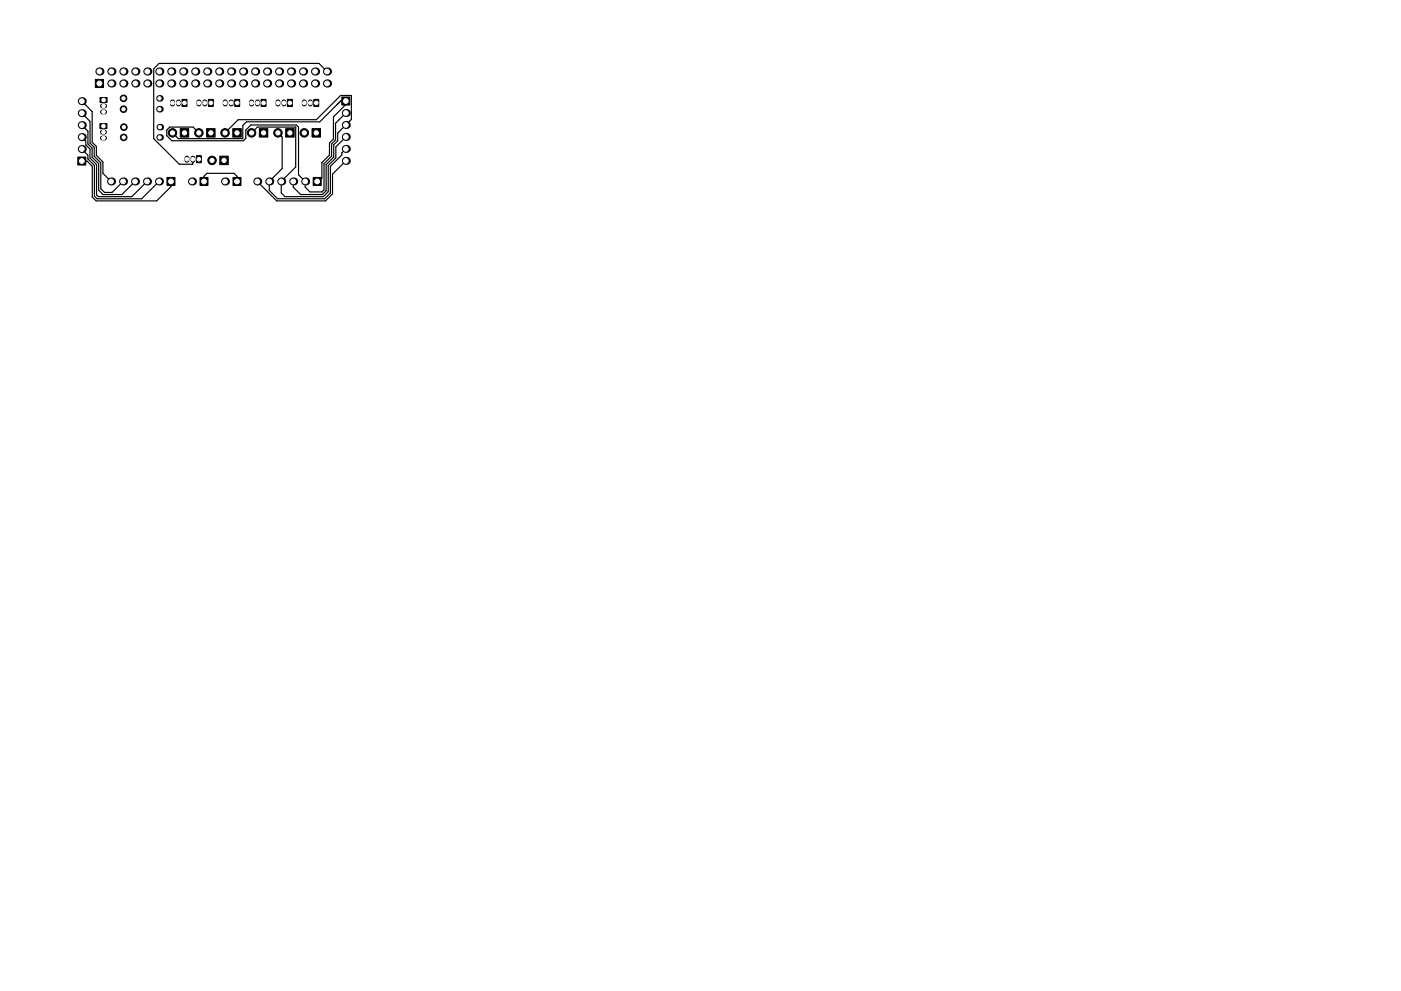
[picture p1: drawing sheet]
<svg xmlns="http://www.w3.org/2000/svg" width="297mm" height="210mm" viewBox="0 0 297 210" stroke-linecap="round" stroke-linejoin="round" font-family="sans-serif">
<g fill="#000" stroke="#000" stroke-width=".21">
<path d="M20.2 16.8h1.7v1.8h-1.7zM16.5 33.3h1.7v1.7h-1.7zM21.2 26.2h1.5v1.1h-1.5zM21.2 20.7h1.5v1h-1.5zM35.4 37.6h1.7v1.7h-1.7zM38.6 21.1h1v1.5h-1zM38.2 27.3h1.8v1.8h-1.8zM42.4 37.6h1.7v1.7h-1.7zM41.6 33h1.1v1.5h-1.1zM44.2 21.1h1v1.5h-1zM43.8 27.3h1.8v1.8h-1.8zM46.6 33.1h1.8v1.8h-1.8z"/>
<path d="M49.4 37.6h1.7v1.7h-1.7zM49.8 21.1h1v1.5h-1zM49.4 27.3h1.8v1.8h-1.8zM55.4 21.1h1v1.5h-1zM55 27.3h1.8v1.8h-1.8zM60.9 21.1h1.1v1.5h-1.1zM60.6 27.3h1.8v1.8h-1.8zM66.4 37.6h1.7v1.7h-1.7zM66.5 21.1h1.1v1.5h-1.1zM66.2 27.3h1.8v1.8h-1.8zM72.5 20.6h1.7v1.7h-1.7z"/>
<circle cx="26.2" cy="23.2" r=".7"/>
<circle cx="26.2" cy="20.9" r=".7"/>
<circle cx="26.2" cy="29.2" r=".7"/>
<circle cx="26.3" cy="27" r=".7"/>
<circle cx="36.6" cy="28.2" r=".9"/>
<circle cx="42.2" cy="28.2" r=".9"/>
<circle cx="45" cy="34" r=".9"/>
<circle cx="47.7" cy="28.2" r=".9"/>
<circle cx="53.3" cy="28.2" r=".9"/>
<circle cx="58.9" cy="28.2" r=".9"/>
<circle cx="64.5" cy="28.2" r=".9"/>
</g>
<g fill="none" stroke="#000" stroke-width="1.1">
<path d="M21.7 29.3h.5M21.7 28h.5M21.7 23.8h.5M21.7 22.5h.5M36.6 21.6v.5M37.8 21.6v.5M39.6 33.6v.4M40.9 33.6v.4M42.2 21.6v.5M43.4 21.6v.5M47.8 21.6v.5M49 21.6v.5"/>
<path d="M53.3 21.6v.5M54.6 21.6v.5M58.9 21.6v.5M60.2 21.6v.5M64.5 21.6v.5M65.8 21.6v.5"/>
</g>
<g fill="#000">
<circle cx="21.1" cy="15.2" r=".86"/>
<circle cx="23.6" cy="15.2" r=".86"/>
<circle cx="23.6" cy="17.7" r=".86"/>
<circle cx="26.2" cy="17.7" r=".86"/>
<circle cx="26.2" cy="15.2" r=".86"/>
<circle cx="28.7" cy="15.2" r=".86"/>
<circle cx="28.7" cy="17.7" r=".86"/>
<circle cx="31.2" cy="15.2" r=".86"/>
<circle cx="31.2" cy="17.7" r=".86"/>
<circle cx="33.8" cy="15.2" r=".86"/>
<circle cx="33.8" cy="17.7" r=".86"/>
<circle cx="36.3" cy="15.2" r=".86"/>
<circle cx="36.3" cy="17.7" r=".86"/>
<circle cx="38.9" cy="17.7" r=".86"/>
<circle cx="38.9" cy="15.2" r=".86"/>
<circle cx="41.4" cy="15.2" r=".86"/>
<circle cx="41.4" cy="17.7" r=".86"/>
<circle cx="43.9" cy="15.2" r=".86"/>
<circle cx="43.9" cy="17.7" r=".86"/>
<circle cx="46.5" cy="15.2" r=".86"/>
<circle cx="46.5" cy="17.7" r=".86"/>
<circle cx="49" cy="15.2" r=".86"/>
<circle cx="49" cy="17.7" r=".86"/>
<circle cx="51.6" cy="15.2" r=".86"/>
<circle cx="51.6" cy="17.7" r=".86"/>
<circle cx="54.1" cy="17.7" r=".86"/>
<circle cx="54.1" cy="15.2" r=".86"/>
<circle cx="56.6" cy="15.2" r=".86"/>
<circle cx="56.6" cy="17.7" r=".86"/>
<circle cx="59.2" cy="17.7" r=".86"/>
<circle cx="59.2" cy="15.2" r=".86"/>
<circle cx="61.7" cy="17.7" r=".86"/>
<circle cx="61.7" cy="15.2" r=".86"/>
<circle cx="64.3" cy="17.7" r=".86"/>
<circle cx="64.3" cy="15.2" r=".86"/>
<circle cx="66.8" cy="17.7" r=".86"/>
<circle cx="66.8" cy="15.2" r=".86"/>
<circle cx="69.3" cy="15.2" r=".86"/>
<circle cx="69.3" cy="17.7" r=".86"/>
<circle cx="17.3" cy="26.5" r=".85"/>
<circle cx="17.3" cy="21.5" r=".85"/>
<circle cx="17.3" cy="29.1" r=".85"/>
<circle cx="17.3" cy="31.6" r=".85"/>
<circle cx="17.3" cy="24" r=".85"/>
<circle cx="23.5" cy="38.5" r=".85"/>
<circle cx="26.1" cy="38.5" r=".85"/>
<circle cx="28.6" cy="38.5" r=".85"/>
<circle cx="31.2" cy="38.5" r=".85"/>
<circle cx="33.7" cy="38.5" r=".85"/>
<circle cx="33.8" cy="23.2" r=".7"/>
<circle cx="33.8" cy="20.9" r=".7"/>
<circle cx="33.8" cy="29.2" r=".7"/>
<circle cx="33.9" cy="27" r=".7"/>
<circle cx="40.7" cy="38.5" r=".85"/>
<circle cx="47.7" cy="38.5" r=".85"/>
<circle cx="54.5" cy="38.5" r=".85"/>
<circle cx="57.1" cy="38.5" r=".85"/>
<circle cx="59.6" cy="38.5" r=".85"/>
<circle cx="62.2" cy="38.5" r=".85"/>
<circle cx="64.7" cy="38.5" r=".85"/>
<circle cx="73.3" cy="31.6" r=".85"/>
<circle cx="73.3" cy="24" r=".85"/>
<circle cx="73.3" cy="29.1" r=".85"/>
<circle cx="73.3" cy="34.1" r=".85"/>
<circle cx="73.3" cy="26.5" r=".85"/>
</g>
<g fill="none" stroke="#000" stroke-width=".25">
<path d="M69.3 15.2l-1.7-1.7h-33.9l-1.1 1.1v14.8l5.4 5.5h2.8l.1-1.1M17.3 29.1l.9 .8v.8l.9 .9v1.9l1.4 1.4v6.4l.3 .4h7.1l3.3-3.2M17.3 31.6l1.3 1.3v.8l1.4 1.4v6.5l.6 .6h9.4l3.7-3.7M17.3 34.2h1.1l1.2 1.1v6.5l.8 .8h12.8l3-3v-1.1M17.3 21.5l2.2 2.2v6.5l.9 .9v1.9l1.4 1.4v2.4l1.7 1.7M17.3 24l1.8 1.8v4.6l.9 .9v1.9l1.4 1.3v5.5l.8 .8h1.6l2.3-2.3M17.3 26.5l1.3 1.3v2.8l.9 .8v1.9l1.4 1.4v5.7l.9 .9h4.1l2.7-2.8M36.6 28.2l1.2 1.2h13.6l.1-2.8 .8-.8h15.5l4.4-4.4h1.1v.8l-2.6 2.6v4.7l-.8 .8v2.6l-1.7 1.6v3.3l-.7 .7h-.3M43.2 38.5v-1.1l.7-.6h5.7l.6 .6v1.1M47.7 28.2l2.8-2.8h16.6l5.1-5.1h2.2l.1 5-2.9 2.9v1.7l-.8 .8v2.6l-1.7 1.6v5.6l-.7 .8h-4.7l-1.5-1.6v-1.2M53.3 28.2l1.3-1.2h8.1v8.4l-3.1 3.1v2.4l.8 .8h8.1l1.1-1v-5.6l1.6-1.6v-2.3l2.1-2.1M58.9 28.2l.9 .9v6.7l-2.7 2.7v1.9l1.8 1.8h9.9l1.2-1.3v-5.6l2.5-2.4v-.5l.8-.8"/>
<path d="M73.3 24l-2.2 2.1v3.6l-.8 .8v2.6l-1.6 1.6v5.6l-.4 .4h-2.6l-1-1v-1.2l-1.4-1.4v-10.1l-.5-.5h-9.6l-1.1 1.1v1.7l-.5 .6h-15.2l-1-1.1v-1.2l.6-.6h4.9l1.3 1.2M73.3 34.1l-2.8 2.9v4.1l-1.5 1.5h-10.3l-4.2-4.1"/>
</g>
<g fill="#fff" stroke="#fff" stroke-width=".21">
<circle cx="61.5" cy="21.8" r=".37"/>
<circle cx="58.9" cy="21.8" r=".37"/>
<circle cx="60.2" cy="21.8" r=".37"/>
<circle cx="23.5" cy="38.5" r=".5"/>
<circle cx="26.1" cy="38.5" r=".5"/>
<circle cx="28.6" cy="38.5" r=".5"/>
<circle cx="31.2" cy="38.5" r=".5"/>
<circle cx="33.7" cy="38.5" r=".5"/>
<circle cx="36.2" cy="38.5" r=".5"/>
<circle cx="17.3" cy="21.5" r=".5"/>
<circle cx="17.3" cy="24" r=".5"/>
<circle cx="17.3" cy="26.5" r=".5"/>
<circle cx="17.3" cy="29.1" r=".5"/>
<circle cx="17.3" cy="31.6" r=".5"/>
<circle cx="17.3" cy="34.2" r=".5"/>
<circle cx="73.3" cy="34.1" r=".5"/>
<circle cx="73.3" cy="31.6" r=".5"/>
<circle cx="73.3" cy="29.1" r=".5"/>
<circle cx="73.3" cy="26.5" r=".5"/>
<circle cx="73.3" cy="24" r=".5"/>
<circle cx="73.3" cy="21.4" r=".5"/>
<circle cx="47.7" cy="38.5" r=".5"/>
<circle cx="50.2" cy="38.5" r=".5"/>
<circle cx="54.5" cy="38.5" r=".5"/>
<circle cx="57.1" cy="38.5" r=".5"/>
<circle cx="59.6" cy="38.5" r=".5"/>
<circle cx="62.2" cy="38.5" r=".5"/>
<circle cx="64.7" cy="38.5" r=".5"/>
<circle cx="67.2" cy="38.5" r=".5"/>
<circle cx="40.7" cy="38.5" r=".5"/>
<circle cx="43.2" cy="38.5" r=".5"/>
<circle cx="26.2" cy="23.2" r=".35"/>
<circle cx="33.8" cy="23.2" r=".35"/>
<circle cx="33.8" cy="20.9" r=".35"/>
<circle cx="26.2" cy="20.9" r=".35"/>
<circle cx="26.2" cy="29.2" r=".35"/>
<circle cx="33.8" cy="29.2" r=".35"/>
<circle cx="33.9" cy="27" r=".35"/>
<circle cx="26.3" cy="27" r=".35"/>
<circle cx="22" cy="21.2" r=".37"/>
<circle cx="22" cy="23.8" r=".37"/>
<circle cx="22" cy="22.5" r=".37"/>
<circle cx="21.9" cy="26.8" r=".37"/>
<circle cx="21.9" cy="29.3" r=".37"/>
<circle cx="21.9" cy="28" r=".37"/>
<circle cx="67.1" cy="21.8" r=".37"/>
<circle cx="64.5" cy="21.8" r=".37"/>
<circle cx="65.8" cy="21.8" r=".37"/>
<circle cx="55.9" cy="21.8" r=".37"/>
<circle cx="53.3" cy="21.8" r=".37"/>
<circle cx="54.6" cy="21.8" r=".37"/>
<circle cx="50.3" cy="21.8" r=".37"/>
<circle cx="47.8" cy="21.8" r=".37"/>
<circle cx="49" cy="21.8" r=".37"/>
<circle cx="44.7" cy="21.8" r=".37"/>
<circle cx="42.2" cy="21.8" r=".37"/>
<circle cx="43.4" cy="21.8" r=".37"/>
<circle cx="39.1" cy="21.8" r=".37"/>
<circle cx="36.6" cy="21.8" r=".37"/>
<circle cx="37.8" cy="21.8" r=".37"/>
<circle cx="42.2" cy="33.8" r=".37"/>
<circle cx="39.6" cy="33.8" r=".37"/>
<circle cx="40.9" cy="33.8" r=".37"/>
<circle cx="69.3" cy="15.2" r=".51"/>
<circle cx="69.3" cy="17.7" r=".51"/>
<circle cx="66.8" cy="15.2" r=".51"/>
<circle cx="66.8" cy="17.7" r=".51"/>
<circle cx="64.3" cy="15.2" r=".51"/>
<circle cx="64.3" cy="17.7" r=".51"/>
<circle cx="61.7" cy="15.2" r=".51"/>
<circle cx="61.7" cy="17.7" r=".51"/>
<circle cx="59.2" cy="15.2" r=".51"/>
<circle cx="59.2" cy="17.7" r=".51"/>
<circle cx="56.6" cy="15.2" r=".51"/>
<circle cx="56.6" cy="17.7" r=".51"/>
<circle cx="54.1" cy="15.2" r=".51"/>
<circle cx="54.1" cy="17.7" r=".51"/>
<circle cx="51.6" cy="15.2" r=".51"/>
<circle cx="51.6" cy="17.7" r=".51"/>
<circle cx="49" cy="15.2" r=".51"/>
<circle cx="49" cy="17.7" r=".51"/>
<circle cx="46.5" cy="15.2" r=".51"/>
<circle cx="46.5" cy="17.7" r=".51"/>
<circle cx="43.9" cy="15.2" r=".51"/>
<circle cx="43.9" cy="17.7" r=".51"/>
<circle cx="41.4" cy="15.2" r=".51"/>
<circle cx="41.4" cy="17.7" r=".51"/>
<circle cx="38.9" cy="15.2" r=".51"/>
<circle cx="38.9" cy="17.7" r=".51"/>
<circle cx="36.3" cy="15.2" r=".51"/>
<circle cx="36.3" cy="17.7" r=".51"/>
<circle cx="33.8" cy="15.2" r=".51"/>
<circle cx="33.8" cy="17.7" r=".51"/>
<circle cx="31.2" cy="15.2" r=".51"/>
<circle cx="31.2" cy="17.7" r=".51"/>
<circle cx="28.7" cy="15.2" r=".51"/>
<circle cx="28.7" cy="17.7" r=".51"/>
<circle cx="26.2" cy="15.2" r=".51"/>
<circle cx="26.2" cy="17.7" r=".51"/>
<circle cx="23.6" cy="15.2" r=".51"/>
<circle cx="23.6" cy="17.7" r=".51"/>
<circle cx="21.1" cy="15.2" r=".51"/>
<circle cx="21.1" cy="17.7" r=".51"/>
<circle cx="64.5" cy="28.2" r=".45"/>
<circle cx="67.1" cy="28.2" r=".45"/>
<circle cx="58.9" cy="28.2" r=".45"/>
<circle cx="61.5" cy="28.2" r=".45"/>
<circle cx="53.3" cy="28.2" r=".45"/>
<circle cx="55.9" cy="28.2" r=".45"/>
<circle cx="47.7" cy="28.2" r=".45"/>
<circle cx="50.3" cy="28.2" r=".45"/>
<circle cx="42.2" cy="28.2" r=".45"/>
<circle cx="44.7" cy="28.2" r=".45"/>
<circle cx="36.6" cy="28.2" r=".45"/>
<circle cx="39.1" cy="28.2" r=".45"/>
<circle cx="45" cy="34" r=".45"/>
<circle cx="47.5" cy="34" r=".45"/>
<circle cx="16.2" cy="39.5" r="1.37"/>
<circle cx="74.3" cy="16.5" r="1.37"/>
<circle cx="74.2" cy="39.5" r="1.38"/>
<circle cx="16.2" cy="16.5" r="1.37"/>
</g>
</svg>
